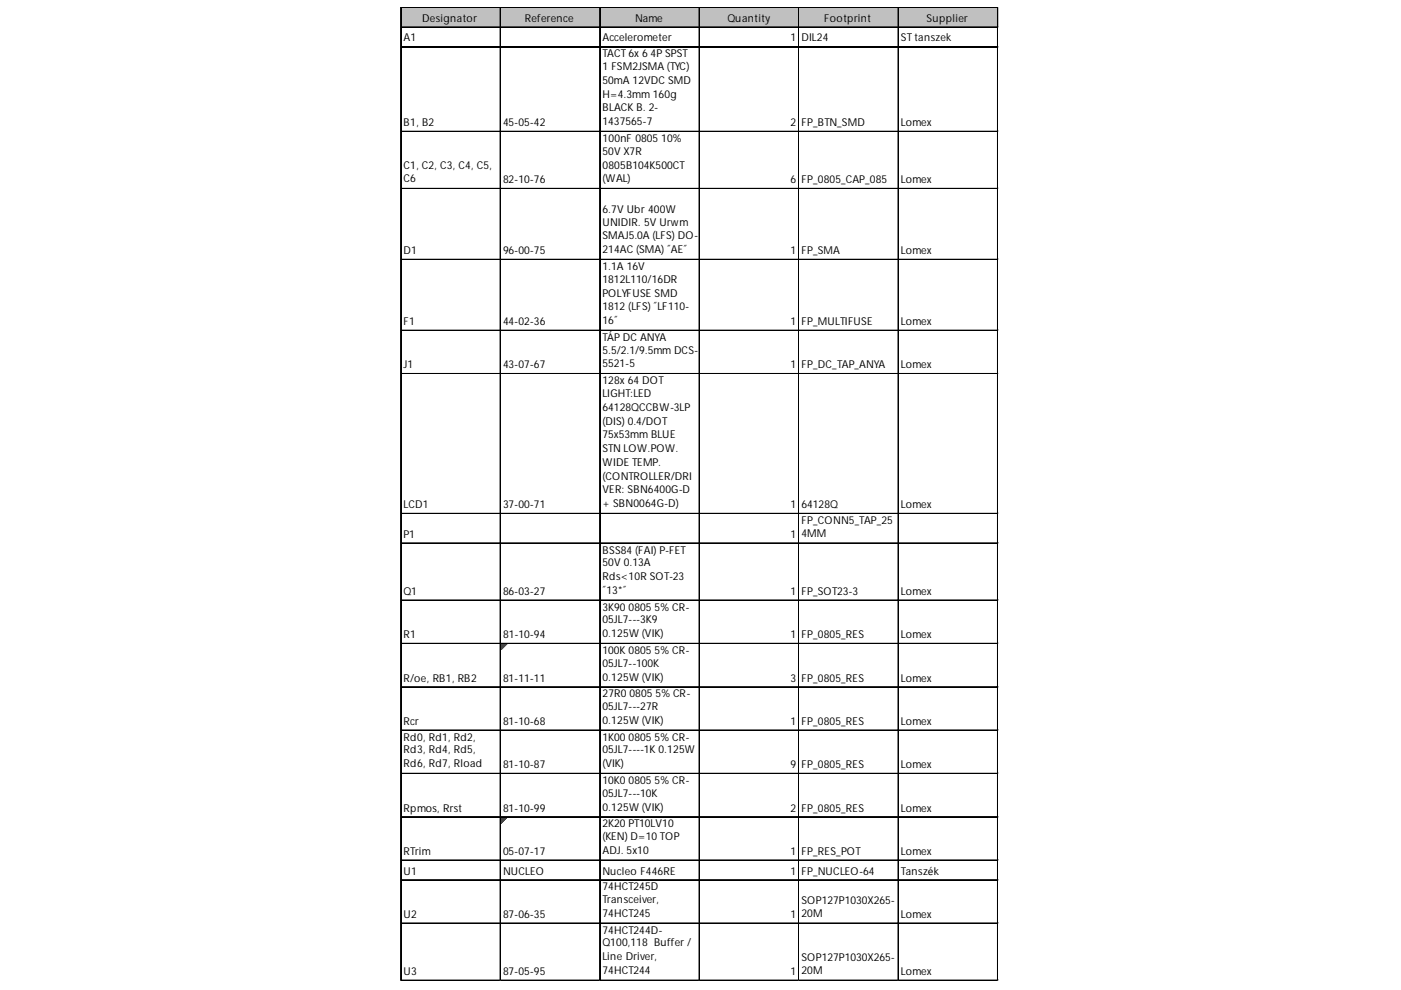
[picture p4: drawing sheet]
<svg xmlns="http://www.w3.org/2000/svg" width="297mm" height="210mm" viewBox="0 0 297 210" stroke-linecap="round" stroke-linejoin="round" font-family="sans-serif">
<defs><g id="words">
<g font-size="2.3">
<text x="89.5" y="4.6">Designator</text>
<text x="111.2" y="4.6">Reference</text>
<text x="134.6" y="4.6">Name</text>
<text x="154.3" y="4.6">Quantity</text>
<text x="174.7" y="4.6">Footprint</text>
<text x="196.4" y="4.6">Supplier</text>
<text x="85.6" y="8.8">A1</text>
<text x="127.7" y="8.8">Accelerometer</text>
<text x="167.6" y="8.8">1</text>
<text x="169.9" y="8.8">DIL24</text>
<text x="191" y="8.8">ST tanszek</text>
<text x="127.7" y="12.1">TACT 6x 6 4P SPST</text>
<text x="127.7" y="14.8">1 FSM2JSMA (TYC)</text>
<text x="127.7" y="17.8">50mA 12VDC SMD</text>
<text x="127.7" y="20.7">H=4.3mm 160g</text>
<text x="127.7" y="23.6">BLACK B. 2-</text>
<text x="85.6" y="26.8">B1, B2</text>
<text x="106.6" y="26.8">45-05-42</text>
<text x="127.7" y="26.5">1437565-7</text>
<text x="167.6" y="26.8">2</text>
<text x="169.9" y="26.8">FP_BTN_SMD</text>
<text x="191" y="26.8">Lomex</text>
<text x="85.6" y="35.9">C1, C2, C3, C4, C5,</text>
<text x="127.7" y="30.1">100nF 0805 10%</text>
<text x="127.7" y="32.8">50V X7R</text>
<text x="127.7" y="35.7">0805B104K500CT</text>
<text x="85.6" y="38.7">C6</text>
<text x="106.6" y="38.9">82-10-76</text>
<text x="127.7" y="38.7">(WAL)</text>
<text x="167.6" y="38.9">6</text>
<text x="169.9" y="38.9">FP_0805_CAP_085</text>
<text x="191" y="38.9">Lomex</text>
<text x="127.7" y="45.1">6.7V Ubr 400W</text>
<text x="127.7" y="47.8">UNIDIR. 5V Urwm</text>
<text x="85.6" y="53.9">D1</text>
<text x="106.6" y="53.9">96-00-75</text>
<text x="127.7" y="50.8">SMAJ5.0A (LFS) DO-</text>
<text x="127.7" y="53.7">214AC (SMA) ˝AE˝</text>
<text x="167.6" y="53.9">1</text>
<text x="169.9" y="53.9">FP_SMA</text>
<text x="191" y="53.9">Lomex</text>
<text x="127.7" y="57.2">1.1A 16V</text>
<text x="127.7" y="59.9">1812L110/16DR</text>
<text x="127.7" y="62.9">POLYFUSE SMD</text>
<text x="127.7" y="65.8">1812 (LFS) ˝LF110-</text>
<text x="85.6" y="68.9">F1</text>
<text x="106.6" y="68.9">44-02-36</text>
<text x="127.7" y="68.7">16˝</text>
<text x="167.6" y="68.9">1</text>
<text x="169.9" y="68.9">FP_MULTIFUSE</text>
<text x="191" y="68.9">Lomex</text>
<text x="127.7" y="72.3">TÁP DC ANYA</text>
<text x="127.7" y="75">5.5/2.1/9.5mm DCS-</text>
<text x="127.7" y="77.9">5521-5</text>
<text x="85.6" y="78.1">J1</text>
<text x="106.6" y="78.1">43-07-67</text>
<text x="127.7" y="81.5">128x 64 DOT</text>
<text x="167.6" y="78.1">1</text>
<text x="169.9" y="78.1">FP_DC_TAP_ANYA</text>
<text x="191" y="78.1">Lomex</text>
<text x="127.7" y="84.2">LIGHT:LED</text>
<text x="127.7" y="87.1">64128QCCBW-3LP</text>
<text x="127.7" y="90">(DIS) 0.4/DOT</text>
<text x="127.7" y="92.9">75x53mm BLUE</text>
<text x="127.7" y="95.9">STN LOW.POW.</text>
<text x="127.7" y="98.8">WIDE TEMP.</text>
<text x="127.7" y="101.7">(CONTROLLER/DRI</text>
<text x="85.6" y="107.8">LCD1</text>
<text x="106.6" y="107.8">37-00-71</text>
<text x="127.7" y="104.6">VER: SBN6400G-D</text>
<text x="127.7" y="107.6">+ SBN0064G-D)</text>
<text x="167.6" y="107.8">1</text>
<text x="169.9" y="107.8">64128Q</text>
<text x="191" y="107.8">Lomex</text>
<text x="169.9" y="111.1">FP_CONN5_TAP_25</text>
<text x="169.9" y="113.8">4MM</text>
<text x="85.6" y="114">P1</text>
<text x="127.7" y="117.4">BSS84 (FAI) P-FET</text>
<text x="167.6" y="114">1</text>
<text x="127.7" y="120.1">50V 0.13A</text>
<text x="127.7" y="123">Rds&lt;10R SOT-23</text>
<text x="127.7" y="125.9">˝13*˝</text>
<text x="85.6" y="126.1">Q1</text>
<text x="106.6" y="126.1">86-03-27</text>
<text x="127.7" y="129.5">3K90 0805 5% CR-</text>
<text x="167.6" y="126.1">1</text>
<text x="169.9" y="126.1">FP_SOT23-3</text>
<text x="191" y="126.1">Lomex</text>
<text x="85.6" y="135.3">R1</text>
<text x="106.6" y="135.3">81-10-94</text>
<text x="127.7" y="132.2">05JL7---3K9</text>
<text x="127.7" y="135.1">0.125W (VIK)</text>
<text x="167.6" y="135.3">1</text>
<text x="169.9" y="135.3">FP_0805_RES</text>
<text x="191" y="135.3">Lomex</text>
<text x="127.7" y="138.7">100K 0805 5% CR-</text>
<text x="127.7" y="141.4">05JL7--100K</text>
<text x="85.6" y="144.5">R/oe, RB1, RB2</text>
<text x="106.6" y="144.5">81-11-11</text>
<text x="127.7" y="144.3">0.125W (VIK)</text>
<text x="127.7" y="147.8">27R0 0805 5% CR-</text>
<text x="167.6" y="144.5">3</text>
<text x="169.9" y="144.5">FP_0805_RES</text>
<text x="191" y="144.5">Lomex</text>
<text x="85.6" y="153.7">Rcr</text>
<text x="106.6" y="153.7">81-10-68</text>
<text x="127.7" y="150.6">05JL7---27R</text>
<text x="127.7" y="153.5">0.125W (VIK)</text>
<text x="167.6" y="153.7">1</text>
<text x="169.9" y="153.7">FP_0805_RES</text>
<text x="191" y="153.7">Lomex</text>
<text x="85.6" y="157">Rd0, Rd1, Rd2,</text>
<text x="85.6" y="159.8">Rd3, Rd4, Rd5,</text>
<text x="127.7" y="157">1K00 0805 5% CR-</text>
<text x="127.7" y="159.8">05JL7----1K 0.125W</text>
<text x="85.6" y="162.7">Rd6, Rd7, Rload</text>
<text x="106.6" y="162.9">81-10-87</text>
<text x="127.7" y="162.7">(VIK)</text>
<text x="127.7" y="166.2">10K0 0805 5% CR-</text>
<text x="167.6" y="162.9">9</text>
<text x="169.9" y="162.9">FP_0805_RES</text>
<text x="191" y="162.9">Lomex</text>
<text x="85.6" y="172.1">Rpmos, Rrst</text>
<text x="106.6" y="172.1">81-10-99</text>
<text x="127.7" y="168.9">05JL7---10K</text>
<text x="127.7" y="171.9">0.125W (VIK)</text>
<text x="167.6" y="172.1">2</text>
<text x="169.9" y="172.1">FP_0805_RES</text>
<text x="191" y="172.1">Lomex</text>
<text x="127.7" y="175.4">2K20 PT10LV10</text>
<text x="127.7" y="178.1">(KEN) D=10 TOP</text>
<text x="85.6" y="181.3">RTrim</text>
<text x="85.6" y="185.4">U1</text>
<text x="106.6" y="181.3">05-07-17</text>
<text x="106.6" y="185.4">NUCLEO</text>
<text x="127.7" y="181">ADJ. 5x10</text>
<text x="127.7" y="185.4">Nucleo F446RE</text>
<text x="167.6" y="181.3">1</text>
<text x="167.6" y="185.4">1</text>
<text x="169.9" y="181.3">FP_RES_POT</text>
<text x="169.9" y="185.4">FP_NUCLEO-64</text>
<text x="191" y="181.3">Lomex</text>
<text x="191" y="185.4">Tanszék</text>
<text x="127.7" y="188.8">74HCT245D</text>
<text x="127.7" y="191.5">Transceiver,</text>
<text x="169.9" y="191.7">SOP127P1030X265-</text>
<text x="85.6" y="194.6">U2</text>
<text x="106.6" y="194.6">87-06-35</text>
<text x="127.7" y="194.4">74HCT245</text>
<text x="127.7" y="198">74HCT244D-</text>
<text x="167.6" y="194.6">1</text>
<text x="169.9" y="194.4">20M</text>
<text x="191" y="194.6">Lomex</text>
<text x="127.7" y="200.7">Q100,118 Buffer /</text>
<text x="127.7" y="203.6">Line Driver,</text>
<text x="169.9" y="203.8">SOP127P1030X265-</text>
<text x="85.6" y="206.7">U3</text>
<text x="106.6" y="206.7">87-05-95</text>
<text x="127.7" y="206.5">74HCT244</text>
<text x="167.6" y="206.7">1</text>
<text x="169.9" y="206.5">20M</text>
<text x="191" y="206.7">Lomex</text>
</g>
</g></defs>
<path d="M85.1 1.7h126.6v4.2h-126.6z" fill="#c0c0c0"/>
<path d="M106.2 136.6h1.3" fill="none" stroke="#008000" stroke-width=".21"/>
<path d="M106.2 136.6h1.3v.2h-1.3z" fill="#008000"/>
<path d="M106.2 136.8h1.1" fill="none" stroke="#008000" stroke-width=".21"/>
<path d="M106.2 136.8h1.1v.2h-1.1z" fill="#008000"/>
<path d="M106.2 137h.9" fill="none" stroke="#008000" stroke-width=".21"/>
<path d="M106.2 137h.9v.2h-.9z" fill="#008000"/>
<path d="M106.2 137.2h.7" fill="none" stroke="#008000" stroke-width=".21"/>
<path d="M106.2 137.2h.7v.2h-.7z" fill="#008000"/>
<path d="M106.2 137.4h.4" fill="none" stroke="#008000" stroke-width=".21"/>
<path d="M106.2 137.4h.4v.2h-.4z" fill="#008000"/>
<path d="M106.2 137.6h.2" fill="none" stroke="#008000" stroke-width=".21"/>
<path d="M106.2 137.6h.2v.3h-.2z" fill="#008000"/>
<path d="M106.2 173.3h1.3" fill="none" stroke="#008000" stroke-width=".21"/>
<path d="M106.2 173.3h1.3v.3h-1.3z" fill="#008000"/>
<path d="M106.2 173.6h1.1" fill="none" stroke="#008000" stroke-width=".21"/>
<path d="M106.2 173.6h1.1v.2h-1.1z" fill="#008000"/>
<path d="M106.2 173.8h.9" fill="none" stroke="#008000" stroke-width=".21"/>
<path d="M106.2 173.8h.9v.2h-.9z" fill="#008000"/>
<path d="M106.2 174h.7" fill="none" stroke="#008000" stroke-width=".21"/>
<path d="M106.2 174h.7v.2h-.7z" fill="#008000"/>
<path d="M106.2 174.2h.4" fill="none" stroke="#008000" stroke-width=".21"/>
<path d="M106.2 174.2h.4v.2h-.4z" fill="#008000"/>
<path d="M106.2 174.4h.2" fill="none" stroke="#008000" stroke-width=".21"/>
<path d="M106.2 174.4h.2v.2h-.2z" fill="#008000"/>
<g fill="none" stroke="#000" stroke-width=".21">
<path d="M84.9 1.5v206.5M85 1.5v206.5M85.1 1.5h126.6M85.1 1.6h126.6M85.1 5.7h126.6M85.1 5.8h126.6M85.1 9.9h126.6M85.1 10h126.6M106 1.7v206.3M106.1 1.7v206.3M127.1 1.7v206.3M127.2 1.7v206.3"/>
<path d="M148.2 1.7v206.3M148.3 1.7v206.3M169.3 1.7v206.3M169.4 1.7v206.3M190.4 1.7v206.3M190.5 1.7v206.3M211.5 1.7v206.3M211.6 1.7v206.3M85.1 27.8h126.6M85.1 27.9h126.6M85.1 39.9h126.6M85.1 40h126.6"/>
<path d="M85.1 55h126.6M85.1 55.1h126.6M85.1 70h126.6M85.1 70.1h126.6M85.1 79.2h126.6M85.1 79.3h126.6M85.1 108.8h126.6M85.1 108.9h126.6M85.1 115.1h126.6M85.1 115.2h126.6M85.1 127.2h126.6M85.1 127.3h126.6"/>
<path d="M85.1 136.4h126.6M85.1 136.5h126.6M85.1 145.6h126.6M85.1 145.7h126.6M85.1 154.8h126.6M85.1 154.9h126.6M85.1 164h126.6M85.1 164.1h126.6M85.1 173.1h126.6M85.1 173.2h126.6M85.1 182.3h126.6M85.1 182.4h126.6"/>
<path d="M85.1 186.5h126.6M85.1 186.6h126.6M85.1 195.7h126.6M85.1 195.8h126.6M85.1 207.8h126.6M85.1 207.9h126.6"/>
</g>
<path d="M211.7 1.5h.1" fill="none" stroke="#d4d4d4" stroke-width=".21"/>
<path d="M211.7 1.5v.2z" fill="#d4d4d4"/>
<path d="M211.7 5.7h.1" fill="none" stroke="#d4d4d4" stroke-width=".21"/>
<path d="M211.7 5.7v.2z" fill="#d4d4d4"/>
<path d="M211.7 9.9h.1" fill="none" stroke="#d4d4d4" stroke-width=".21"/>
<path d="M211.7 9.9v.2z" fill="#d4d4d4"/>
<path d="M211.7 27.8h.1" fill="none" stroke="#d4d4d4" stroke-width=".21"/>
<path d="M211.7 27.8v.2z" fill="#d4d4d4"/>
<path d="M211.7 39.9h.1" fill="none" stroke="#d4d4d4" stroke-width=".21"/>
<path d="M211.7 39.9v.2z" fill="#d4d4d4"/>
<path d="M211.7 55h.1" fill="none" stroke="#d4d4d4" stroke-width=".21"/>
<path d="M211.7 55v.2z" fill="#d4d4d4"/>
<path d="M211.7 70h.1" fill="none" stroke="#d4d4d4" stroke-width=".21"/>
<path d="M211.7 70v.2z" fill="#d4d4d4"/>
<path d="M211.7 79.2h.1" fill="none" stroke="#d4d4d4" stroke-width=".21"/>
<path d="M211.7 79.2v.2z" fill="#d4d4d4"/>
<path d="M211.7 108.8h.1" fill="none" stroke="#d4d4d4" stroke-width=".21"/>
<path d="M211.7 108.8v.2z" fill="#d4d4d4"/>
<path d="M211.7 115.1h.1" fill="none" stroke="#d4d4d4" stroke-width=".21"/>
<path d="M211.7 115.1v.2z" fill="#d4d4d4"/>
<path d="M211.7 127.2h.1" fill="none" stroke="#d4d4d4" stroke-width=".21"/>
<path d="M211.7 127.2v.2z" fill="#d4d4d4"/>
<path d="M211.7 136.4h.1" fill="none" stroke="#d4d4d4" stroke-width=".21"/>
<path d="M211.7 136.4v.2z" fill="#d4d4d4"/>
<path d="M211.7 145.6h.1" fill="none" stroke="#d4d4d4" stroke-width=".21"/>
<path d="M211.7 145.6v.2z" fill="#d4d4d4"/>
<path d="M211.7 154.8h.1" fill="none" stroke="#d4d4d4" stroke-width=".21"/>
<path d="M211.7 154.8v.2z" fill="#d4d4d4"/>
<path d="M211.7 164h.1" fill="none" stroke="#d4d4d4" stroke-width=".21"/>
<path d="M211.7 164v.2z" fill="#d4d4d4"/>
<path d="M211.7 173.1h.1" fill="none" stroke="#d4d4d4" stroke-width=".21"/>
<path d="M211.7 173.1v.2z" fill="#d4d4d4"/>
<path d="M211.7 182.3h.1" fill="none" stroke="#d4d4d4" stroke-width=".21"/>
<path d="M211.7 182.3v.2z" fill="#d4d4d4"/>
<path d="M211.7 186.5h.1" fill="none" stroke="#d4d4d4" stroke-width=".21"/>
<path d="M211.7 186.5v.2z" fill="#d4d4d4"/>
<path d="M211.7 195.7h.1" fill="none" stroke="#d4d4d4" stroke-width=".21"/>
<path d="M211.7 195.7v.2z" fill="#d4d4d4"/>
<path d="M211.7 207.8h.1" fill="none" stroke="#d4d4d4" stroke-width=".21"/>
<path d="M211.7 207.8v.2z" fill="#d4d4d4"/>
<use href="#words"/>
</svg>
